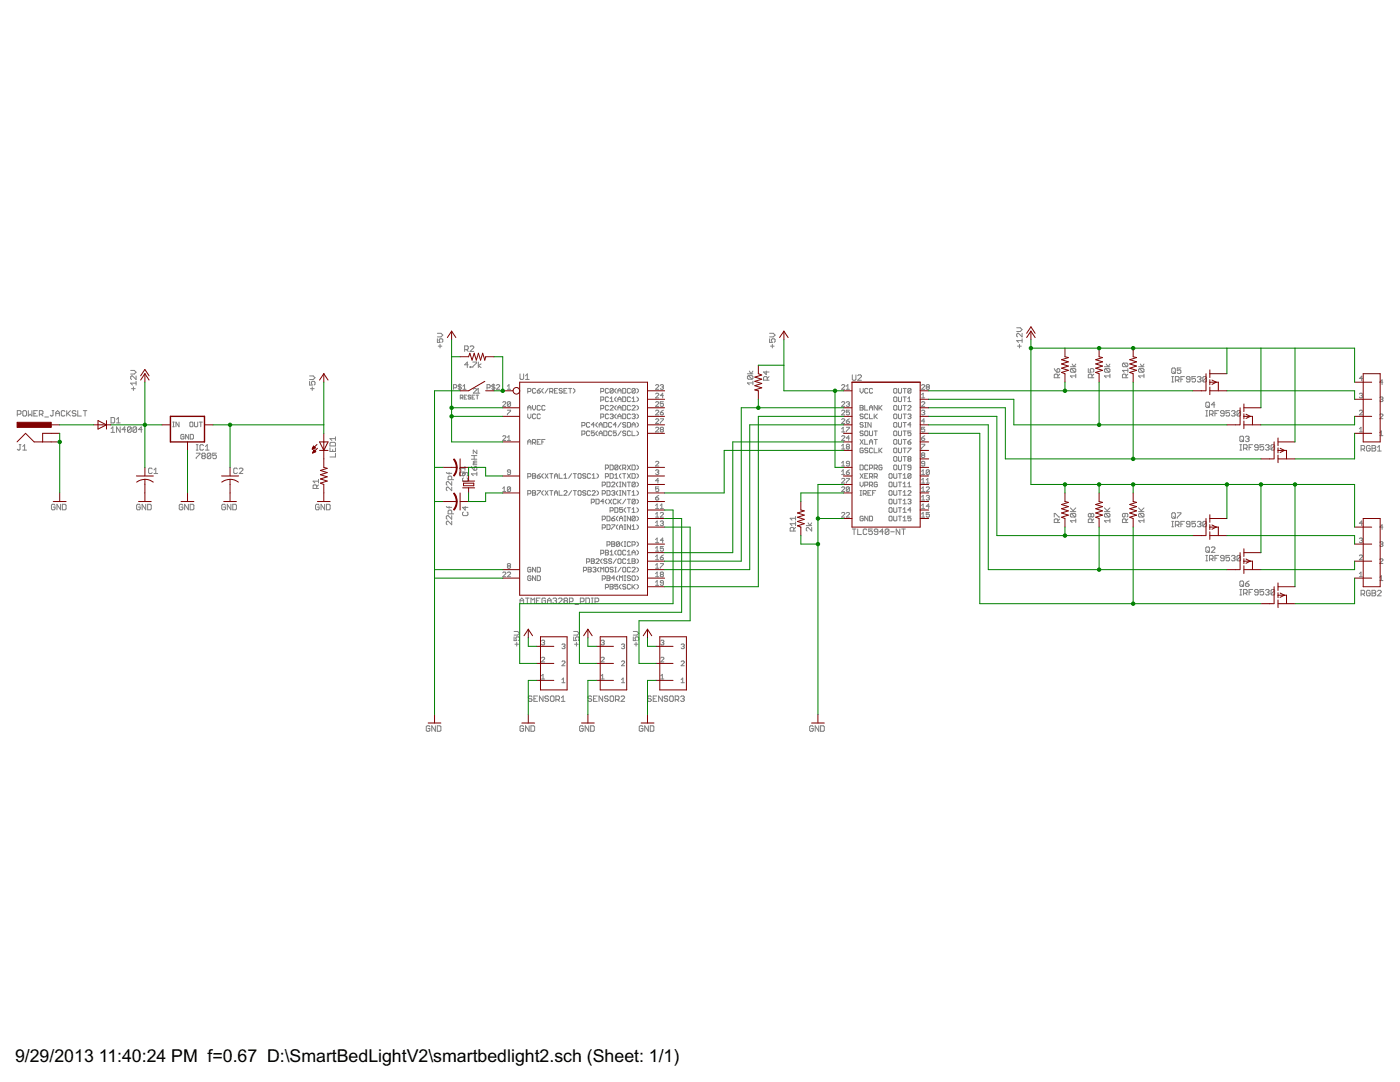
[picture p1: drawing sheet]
<svg xmlns="http://www.w3.org/2000/svg" width="279mm" height="216mm" viewBox="0 0 279 216" stroke-linecap="round" stroke-linejoin="round" font-family="sans-serif">
<defs><g id="words">
<g font-size="4">
<text x="3" y="211.9">9/29/2013</text>
<text x="19.7" y="211.9">11:40:24 PM f=0.67 D:\SmartBedLightV2\smartbedlight2.sch (Sheet: 1/1)</text>
</g>
</g></defs>
<g fill="none" stroke="#808080" stroke-width=".2">
<path d="M26.1 73.9h.7l.4 .4-.4 .3h-.7M26.2 77.6h.8M26.6 77.2v.7M27.2 76.5h-1.1l.3 .3M27.2 75v.7l-.8-.7-.3 .2v.3l.1 .2M27.2 76.1v.7M61.8 75h.7l.4 .4-.4 .3h-.7M61.8 76.1v.7h.5l-.2-.3 .2-.4h.4l.2 .2v.3l-.2 .2M62 77.6h.7M62.3 77.2v.7M87.3 67.6v.7h.5l-.1-.5 .1-.2h.4l.2 .2v.3l-.2 .2M87.3 66.5h.7l.4 .4-.4 .3h-.7"/>
<path d="M87.5 69.1h.7M87.8 68.7v.7M90.5 77.4h.5l.1-.2v-.3l-.1-.1h-.5v.9M91.8 76.6v1.3M91.9 79.4l.5-.2-.2-.4h-.3v.8M92.1 76.9l-.2-.1h-.3l-.2 .3 .5 .1 .2 .3-.2 .2-.5-.2M92.1 79.4l.3 .2M92.4 77.7h.6M92.4 77.1l.3-.3v.9M92.6 79.2h.3M92.7 69.8h.6l.2-.2v-.4l-.2-.2h-.6v1.1M93.1 69.8l.4 .3"/>
<path d="M93.2 78.8h-.6v.8h.6M93.5 72.8h-.8l.6-.6v1.1M93.8 73.2h.2v.1h-.2zM93.8 69.2l.2-.2h.4l.2 .2v.2l-.8 .7h.8M93.9 79l-.3-.2-.2 .3 .4 .1 .1 .3-.1 .1-.4-.1M94.2 79.2h.3M94.4 72.2h.7v.2l-.7 .8v.1M94.5 77.7l.1-.2 .5 .2-.6 .7h1.3M94.7 78.8h-.5v.8h.5M95 78.8h.5M95.1 77.8l.3-.3v.9M95.2 78.8v.8"/>
<path d="M95.5 72.2v1.1M96 72.6l-.5 .4 .5 .3M97.2 77.4h.5l.1-.2v-.3l-.1-.1h-.5v.9M98.4 76.6v1.3M98.8 76.9l-.2-.1h-.3l-.2 .3 .5 .1 .2 .3-.2 .2-.5-.2M99.1 76.9l.1-.1h.3l.2 .1-.6 .8h.6M101.3 77.7h.6M101.3 77.1l.3-.3v.9M103.8 74.6v.9l.1 .2h.4l.2-.2v-.9M104.9 75.7h.7M104.9 75l.3-.4v1.1M105.3 78.1h.5l.2-.1v-.3l-.2-.2h-.5v.9"/>
<path d="M106.9 77.7l-.2-.2-.4 .2v.6l.1 .1h.3l.2-.1M107.2 78h.5l.1 .3-.1 .1h-.3zM107.8 77.5l-.6 .5M108.5 77.5l-.4 .3v.3l.4 .3M109.4 77.5l-.6 .9M109.7 78.1h.5l.1-.1v-.3l-.1-.2h-.5v.9M110 78.1l.3 .3M110.7 78h.3M111.3 77.5h-.6v.9h.6M112.2 77.7l-.1-.2-.5 .2 .2 .3 .4 .1-.1 .3h-.3l-.2-.1M112.5 78h.3M113.2 77.5h-.7v.9h.7"/>
<path d="M113.5 77.5h.6M113.8 77.5v.9M114.4 77.5l.3 .3v.3l-.3 .3M119.9 78.1h.5l.1-.4-.1-.2h-.5v.9M119.9 79.8h.5l.1-.4-.1-.2h-.5v.9M121.4 77.7l-.1-.2-.5 .2v.6l.2 .1h.3l.1-.1M121.4 79.4l-.1-.2-.5 .2v.6l.2 .1 .4-.1M121.8 79.5l.3-.3v.9M122.4 77.7l-.2-.2-.4 .2v.6M122.4 77.7v.6l-.2 .1h-.3l-.1-.1M122.4 77.7l-.6 .6M123 77.5l-.3 .3v.3l.3 .3"/>
<path d="M123 79.2l-.3 .3v.3l.3 .3M123.3 79.7h.7M123.3 78.4v-.6l.3-.3 .4 .3v.6M123.3 78h.7M124.3 77.5h.4l.2 .2v.6l-.2 .1h-.4zM124.3 79.2h.4l.2 .2v.6l-.2 .1h-.4zM125.8 77.7l-.1-.2-.5 .2v.6l.1 .1h.4l.1-.1M125.8 79.4l-.1-.2-.5 .2v.6l.1 .1 .5-.1M126.1 79.5l.3-.3v.9M126.8 77.7l-.2-.2-.5 .2v.6M126.8 77.7v.6l-.2 .1h-.3l-.2-.1M126.8 77.7l-.7 .6"/>
<path d="M127.1 77.5l.3 .3v.3l-.3 .3M127.1 79.2l.3 .3v.3l-.3 .3M130.8 76.9l.2-.1h.3l.2 .1-.7 .8h.7M130.8 78.6l.2-.1 .5 .1-.7 .8h.7M131.8 76.9l.1-.1h.3l.2 .1-.2 .3M132.1 77.2h.1M132.2 77.2l.2 .2-.2 .3-.4-.2M132.4 78.9h-.6l.4-.4v.9M149.2 74.6h1.1M149.4 75h.7l.2 .1v.4l-.2 .2M149.4 75l-.2 .1v.4l.2 .2h.7M149.4 75l.7 .7"/>
<path d="M149.5 74l.4 .6 .4-.6M150.3 76.4h-1.1l.3 .4M150.3 76.1v.7M152.9 74v.8l-.5-.6h1.1M153.1 75.9v-.6l-.2-.2h-.3l-.2 .2v.6h1.1M153.5 75.1l-.4 .4M153.6 67.6v.7h.5l-.2-.3 .2-.4h.4l.2 .2v.3l-.2 .2M153.6 66.5h.7l.4 .4-.4 .3h-.7M153.8 69.1h.7M154.1 68.7v.7M168 76.9l.1-.1h.3l.2 .1-.6 .8h.6M168.9 77.7h.6"/>
<path d="M168.9 77.1l.3-.3v.9M170.1 74.8v.9l.2 .2h.3l.2-.2v-.9M171.2 75l.2-.2h.3l.2 .2v.2l-.7 .7h.7M171.6 77.5v.6l.4 .3 .3-.3v-.6M173.2 77.7l-.1-.2-.5 .2v.6l.1 .1h.4l.1-.1M174.1 77.7l-.1-.2-.5 .2v.6l.2 .1h.3l.1-.1M178.4 77.7l.1-.2 .5 .2v.6l-.2 .1h-.3l-.1-.1zM178.4 79.4l.1-.2 .5 .2v.6l-.2 .1-.4-.1zM179.3 79.2v.8l.2 .1 .4-.1v-.8M179.3 77.5v.8l.2 .1h.3l.1-.1v-.8M180.2 77.5h.7M180.2 79.2h.7"/>
<path d="M180.6 77.5v.9M180.6 79.2v.9M181.2 79.5l.3-.3v.9M181.8 77.7l-.5-.2-.1 .2v.6M181.8 77.7v.6l-.1 .1h-.4l-.1-.1M181.8 77.7l-.6 .6M183.9 79.4h.7M183.9 76.9l.2-.1h.3l.2 .1-.7 .8h.7M183.9 78.8l.3-.3v.9M185 77.2l-.2-.1 .2-.3h.3l.2 .1-.2 .3M185 77.2l-.2 .2 .2 .3 .5-.2-.2-.3M185 77.2h.3"/>
<path d="M202.9 65.4h.7l.4 .4-.4 .3h-.7M203.1 69.1h.7M203.5 68.7v.7M204 66.5v.7l-.7-.7-.4 .2v.4l.2 .1M204 68h-1.1l.4 .3M204 67.6v.7M210.4 73.6l.5 .7M210.9 73.7l.4-.1 .2 .1v.4l-.2 .2h-.4zM211.1 75.4v-.6l-.2-.1h-.3l-.2 .1v.6h1.1M211.5 74.7l-.4 .3M213.6 73.2h1.1M213.8 73.6l-.2 .1v.4l.2 .2h.7"/>
<path d="M213.8 73.6h.7l.2 .1v.4l-.2 .2M213.8 73.6l.7 .7M214 72.6l.3 .6 .4-.6M214.7 75h-1.1l.4 .4M214.7 74.7v.7M217.2 73.6v.7h.5l-.1-.4 .1-.3h.4l.2 .1v.4l-.2 .2M217.9 75.4v-.6l-.2-.1h-.3l-.2 .1v.6h1.1M218.3 74.7l-.4 .3M220.4 73.2h1.1M220.6 73.6h.7l.2 .1v.4l-.2 .2M220.6 73.6l-.2 .1v.4l.2 .2h.7M220.6 73.6l.7 .7"/>
<path d="M220.8 72.6l.3 .6 .4-.6M221.5 75h-1.1l.4 .4M221.5 74.7v.7M224.2 72.5l-.2 .1v.4l.2 .2h.7M224.2 72.5h.7l.2 .1v.4l-.2 .2M224.2 72.5l.7 .7M224.7 75.4v-.6l-.2-.1h-.3l-.2 .1v.6h1.1M225.1 73.9h-1.1l.4 .4M225.1 73.6v.7M225.1 74.7l-.4 .3M227.2 73.2h1.1M227.4 73.6l-.2 .1v.4l.2 .2h.7"/>
<path d="M227.4 73.6h.7l.2 .1v.4l-.2 .2M227.4 73.6l.7 .7M227.6 72.6l.3 .6 .4-.6M228.3 75h-1.1l.4 .4M228.3 74.7v.7M233.8 76.2h.4M233.8 75.1h.4M234 75.1v1.1M234 73.4h.4l.2 .2v.7l-.2 .2h-.4l-.2-.2v-.7zM234.2 74.2l.4 .3M234.6 75.9h.5l.2-.2v-.4l-.2-.2h-.5v1.1M234.9 75.9l.4 .3"/>
<path d="M235.7 75.7h.3M235.7 73.4h-.8v.6l.4-.2 .4 .2v.3l-.2 .2h-.4l-.2-.2M236.4 75.1h-.7v1.1M237.5 75.7h-.6l-.1-.2 .1-.4h.4l.2 .2v.7l-.2 .2h-.4l-.1-.2M238.6 75.1h-.7v.6l.5-.2 .2 .2v.3l-.2 .2h-.4l-.1-.2M239 75.3l.1-.2h.4l.2 .2-.2 .4M239.3 75.7h.2M239.5 75.7l.2 .2-.2 .3h-.4l-.1-.2M240.8 75.3v.7l-.2 .2h-.4l-.1-.2M240.8 75.3l-.2-.2h-.4l-.1 .2v.7M240.8 75.3l-.7 .7M271.3 78.6l.5-.1 .1 .1-.1 .3"/>
<path d="M271.6 78.9h.2M271.8 78.9l.1 .2-.1 .3h-.4l-.1-.2M271.9 75.5h-.6l.5-.4v.9M275.4 79.4l.4-.2 .2 .2-.2 .3M275.7 79.7h.1M275.8 79.7l.2 .1-.2 .3-.4-.1M276 76.3h-.6l.4-.5v1M3.5 82.7h.5l.2-.2v-.4l-.2-.2h-.5v1.1M3.8 88.7h.4M4 88.7v.9l-.2 .2-.3-.2M4.6 82.1l.1-.2h.4l.2 .2v.7l-.2 .2h-.4l-.1-.2zM4.6 89.8h.7"/>
<path d="M4.6 89.1l.3-.4v1.1M5.7 81.9v1.1l.3-.3 .4 .3v-1.1M6.8 82.5h.3M7.5 81.9h-.7v1.1h.7M7.9 82.7h.5l.2-.2v-.4l-.2-.2h-.5v1.1M8.2 82.7l.4 .3M8.9 83.2h.8M10.4 81.9h.4M10.6 81.9v.9l-.2 .2-.4-.2M11.1 82.5h.8M11.1 83v-.7l.4-.4 .4 .4v.7M13 82.1l-.2-.2h-.4l-.2 .2v.7l.2 .2h.4l.2-.2"/>
<path d="M13.3 81.9v1.1M13.5 82.5l.6 .5M14.1 81.9l-.8 .8M15.2 82.1l-.2-.2h-.4l-.2 .2 .2 .4h.4l.2 .2-.2 .3h-.4l-.2-.2M15.5 81.9v1.1h.7M16.6 81.9h.7M17 81.9v1.1M22.2 85.5l.3-.3v1.1M22.2 86.3h.7M22.2 83.3h.5l.2 .2v.7l-.2 .2h-.5zM23.3 84.4h.7M23.3 83.7l.3-.4v1.1"/>
<path d="M24 85.2v1.1l-.7-1.1v1.1M25.1 85.7h-.7l.5-.5v1.1M26.2 85.4v.7l-.2 .2h-.4l-.2-.2M26.2 85.4l-.2-.2h-.4l-.2 .2v.7M26.2 85.4l-.8 .7M27.3 85.4v.7l-.2 .2h-.4l-.2-.2M27.3 85.4l-.2-.2h-.4l-.2 .2v.7M27.3 85.4l-.8 .7M28.4 85.7h-.8l.6-.5v1.1M30.4 93.6l-.2-.2h-.4l-.1 .2v.7l.1 .2h.4l.2-.2M30.7 94.5h.8M30.7 93.8l.4-.4v1.1"/>
<path d="M34.5 85.2h.3M34.5 84.2h.3M34.6 84.2v1M35.7 84.2v1l-.6-1v1M36.7 86.8l-.1-.1h-.3l-.2 .1v.7l.2 .1 .4-.1v-.4h-.3M37.7 86.7v.9l-.7-.9v.9M37.9 84.4l.1-.2 .5 .2v.6l-.1 .2-.5-.2zM38 86.7h.4l.2 .1v.7l-.2 .1h-.4zM38.8 84.2v.8l.2 .2 .5-.2v-.8M39.2 89.8h.3M39.2 88.7h.3M39.2 90.4h.7v.2l-.7 .7v.2"/>
<path d="M39.3 88.7v1.1M39.8 84.2h.6M40.1 84.2v1M40.4 91l-.1-.2 .1-.4h.4l.2 .2-.2 .4M40.4 91l-.1 .2 .1 .3h.4l.2-.2-.2-.3M40.4 91h.4M40.6 88.9l-.2-.2h-.3l-.2 .2v.7l.2 .2h.3l.2-.2M41 89.8h.7M41 89.1l.4-.4v1.1M42.1 90.6l-.2-.2h-.4l-.1 .2v.7M42.1 90.6v.7l-.2 .2h-.4l-.1-.2M42.1 90.6l-.7 .7"/>
<path d="M43.2 90.4h-.7v.6l.5-.2 .2 .2v.3l-.2 .2h-.4l-.1-.2M47.4 93.6l-.2-.2h-.4l-.1 .2v.7l.1 .2h.4l.2-.2M47.8 93.6l.1-.2h.4l.2 .2v.2l-.7 .7h.7M63.2 97.5v-.6l-.2-.1h-.3l-.2 .1v.6h1.1M63.6 96.8l-.4 .3M63.6 96h-1.1l.3 .4M63.6 95.7v.7M65.8 88.4l.2-.1h.8l.2 .1v.6h-1.2zM65.8 89.4v.7h1.2v-.7M66.4 89.7v.4M67 90.4v.8h-1.2M67 87.2v.7"/>
<path d="M67 87.5h-1.2l.4 .4M89.1 94.3l.1 .1h.9M89.6 94.3v.3M90.1 95.7v-.5l-.1-.2h-.4l-.2 .2v.5h1.1M90.1 96.1v.7l-.7-.7h-.2l-.1 .2v.3l.1 .2M90.1 97.2v.7l-.7-.7h-.2l-.1 .2v.3l.1 .2M91.7 94.4l.2-.2h.7l.2 .2v.3l-.2 .2h-.7l-.2-.2zM92.5 95.4l-.2 .1v.4l.2 .2h.7l.2-.2v-.4l-.2-.1M92.8 93.1v.7M92.8 94.2l-.4 .4M92.8 93.5h-1.1l.4 .3M92.8 94.4l-.1-.1-.4 .1v.4l.2 .2"/>
<path d="M92.8 94.4l.2-.1 .4 .1v.4l-.2 .2M92.8 94.4v.2M94.1 93.1l.5 .7M94.1 91.6h1.1M94.1 90.9h1.1M94.6 90.9v.7M94.6 92.4l-.2 .3h.8M94.6 92.4h.6M94.8 93.1l.4 .2v.3l-.2 .2h-.4v-.5zM95.2 94.6h-1.1l.3 .3M95.2 89.8v.7l-.8-.7v.7M95.2 94.2v.7"/>
<path d="M95.2 92h-.6l-.2 .2 .2 .2M100.3 87.1l.2-.1 .4 .1v.2l-.6 .6h.6M100.3 80.3l.2-.1 .4 .1v.2l-.6 .6h.6M100.3 97.5l.3-.3v.9M100.3 98.1h.6M101.3 81.9h.6l-.6 .9M101.3 87.9h.6M101.3 87.3l.3-.3v.9M101.9 94.2h-.5l-.1-.1 .1-.4h.3l.2 .2v.6l-.2 .2h-.3l-.1-.2M101.9 97.3v.6l-.2 .2-.4-.2M101.9 80.3l-.2-.1-.4 .1v.6M101.9 97.3l-.5-.1-.1 .1v.6"/>
<path d="M101.9 80.3v.6l-.2 .2-.4-.2M101.9 97.3l-.6 .6M101.9 80.3l-.6 .6M105.3 81.8v-.6l.3-.3 .4 .3v.6M105.3 82.6v.6l.3 .3 .4-.3v-.6M105.3 88.6v-.6l.3-.3 .4 .3v.6M105.3 95.1h.5l.2-.1v-.3l-.2-.2h-.5v.9M105.3 98.5h.5l.2-.1v-.3l-.2-.2h-.5v.9M105.3 88.2h.7M105.3 81.4h.7M106.3 95h.4M106.3 94.5h.4l.2 .2-.2 .3 .2 .3-.2 .1h-.4z"/>
<path d="M106.3 97.9h.4l.2 .2-.2 .3 .2 .3-.2 .1h-.4zM106.3 80.9v.6l.3 .3 .3-.3v-.6M106.3 88.3h.4l.2-.1-.2-.5h-.4v.9M106.3 98.4h.4M106.6 88.3l.3 .3M106.9 82.8l-.2-.2-.4 .2v.6l.1 .1h.3l.2-.1M107.2 95h.5l.1 .3-.4 .1zM107.2 97.9h.6l-.6 .9M107.2 88.2h.3M107.8 82.8l-.1-.2-.5 .2v.6l.2 .1h.3l.1-.1M107.8 81.1l-.1-.2h-.3l-.2 .2v.6l.2 .1 .4-.1M107.8 87.7h-.6v.9h.6"/>
<path d="M107.8 94.5l-.6 .5M108.1 88.2h.4M108.5 97.9l-.4 .3v.3l.4 .3M108.5 94.5l-.4 .3v.3l.4 .3M108.8 81.1l-.2-.2h-.3l-.2 .2v.6l.2 .1 .5-.1M108.8 87.7h-.7v.9M108.8 97.9l.6 .9M108.8 94.5l.6 .9M109.4 97.9l-.6 .9M109.4 94.5l-.6 .9M109.7 94.5h.6M109.7 97.9h.6"/>
<path d="M110 94.5v.9M110 97.9v.9M110.7 95h.6M110.7 98.4h.6M110.7 95.4v-.6l.3-.3 .3 .3v.6M110.7 98.8v-.6l.3-.3 .3 .3v.6M111.6 97.9v.9h.6M111.6 94.5v.9h.6M112.5 98.1l.2-.2h.3l.2 .2-.7 .7h.7M112.5 95.4h.7M112.5 94.8l.3-.3v.9M114.1 97.9l-.6 .9"/>
<path d="M114.1 94.5l-.6 .9M114.4 94.5h.6M114.4 97.9h.6M114.7 94.5v.9M114.7 97.9v.9M115.5 94.5l.5 .2v.6l-.2 .1-.4-.1v-.6zM115.5 97.9h.3l.2 .2v.6l-.2 .1-.4-.1v-.6zM116.1 84.9h.5l.2-.1v-.3l-.2-.2h-.5v.9M116.1 86.6h.5l.2-.1v-.3l-.2-.2h-.5v.9M116.9 94.7l-.5-.2-.1 .3 .1 .2h.4l.1 .3-.1 .1-.5-.1M116.9 98.1l-.1-.2h-.4l-.1 .3 .5 .2 .1 .3-.1 .1-.5-.1M117.7 86.2l-.2-.2h-.3l-.1 .2v.6l.1 .1 .5-.1"/>
<path d="M117.7 84.5l-.2-.2-.4 .2v.6l.1 .1 .5-.1M117.9 94.7l-.2-.2-.5 .2v.6l.2 .1 .5-.1M117.9 98.1l-.2-.2h-.3l-.2 .2v.6l.2 .1 .5-.1M118.2 98.1l.1-.2h.3l.2 .2-.6 .7h.6M118.2 95.4h.6M118.2 94.8l.3-.3v.9M118.6 86h-.6v.5l.5-.2 .1 .5-.1 .1-.5-.1M118.6 84.8h-.6l.5-.5v.9M118.9 99.6h.5l.2 .2v.6l-.2 .1h-.5zM119.1 97.9l.3 .3v.3l-.3 .3M119.1 94.5l.3 .3v.3l-.3 .3M119.3 84.3l-.4 .3v.3l.4 .3"/>
<path d="M119.3 86l-.4 .3v.3l.4 .3M119.6 85.2v-.6l.3-.3 .3 .3v.6M119.6 86.9v-.6l.3-.3 .3 .3v.6M119.6 86.5h.6M119.6 84.8h.6M119.9 83.2h.5l.1-.4-.1-.2h-.5v.9M119.9 81.5h.5l.1-.1-.1-.5h-.5v.9M120.2 96.8h.4l.2-.1v-.3l-.2-.2h-.4v.9M120.2 98.5h.4l.2-.1v-.3l-.2-.2h-.4v.9M120.5 86h.5l.1 .2v.6l-.1 .1h-.5zM120.5 84.3h.5l.1 .2v.6l-.1 .1h-.5zM120.8 95.1h.5l.1-.1-.1-.5h-.5v.9"/>
<path d="M120.8 93.4h.5l.1-.1-.1-.5h-.5v.9M121.1 96.2h.5l.2 .2v.6l-.2 .1h-.5zM121.1 97.9h.5l.2 .2v.6l-.2 .1h-.5zM121.1 99.6l-.3 .3v.3l.3 .3M121.4 82.8l-.1-.2-.5 .2v.6l.2 .1h.3l.1-.1M121.4 81.1l-.1-.2h-.3l-.2 .2v.6l.2 .1 .4-.1M121.5 99.6l.6 .9M121.8 94.5h.4l.2 .2v.6l-.2 .1h-.4zM121.8 92.8h.4l.2 .2v.6l-.2 .1h-.4zM121.8 82.8l.4-.2 .2 .2-.2 .3M121.8 80.1h.6M121.8 81.1l.1-.2h.3l.2 .2-.6 .7h.6"/>
<path d="M122.1 86.2l-.2-.2h-.3l-.1 .2v.6l.1 .1 .5-.1M122.1 84.5l-.2-.2-.4 .2v.6l.1 .1 .5-.1M122.1 96.4l.1-.2 .5 .2v.1l-.6 .6h.6M122.1 98.1l.1-.2h.3l.2 .2-.2 .3M122.1 99.6l-.6 .9M122.1 83.1h.1M122.2 83.1l.2 .1-.2 .3h-.3l-.1-.1M122.4 98.4h.1M122.5 98.4l.2 .1-.2 .3-.4-.1M122.7 95.4h.6M122.7 94.8l.3-.3v.9M123 84.8h-.6l.5-.5v.9"/>
<path d="M123 86h-.6v.5l.5-.2 .1 .5-.1 .1-.5-.1M123 99.8l-.1-.2-.5 .2v.6l.1 .1h.4l.1-.1M123 80.9l-.3 .3v.3l.3 .3M123 82.6l-.3 .3v.3l.3 .3M123.3 93l-.1-.2h-.3l-.2 .2v.6M123.3 80.1v-.6l.3-.3 .4 .3v.6M123.3 81.8v-.6l.3-.3 .4 .3v.6M123.3 83.5v-.6l.3-.3 .4 .3v.6M123.3 93v.6l-.1 .1h-.3l-.2-.1M123.3 99.6v.9M123.3 81.4h.7M123.3 96.2l-.3 .3v.3l.3 .3"/>
<path d="M123.3 97.9l-.3 .3v.3l.3 .3M123.3 93l-.6 .6M123.3 83.1h.7M123.6 97.9h.4M123.6 98.8h.4M123.6 97.1h.4M123.6 96.2h.4M123.8 96.2v.9M123.8 97.9v.9M124 92.8l-.4 .3v.3l.4 .3M124 94.5l-.4 .3v.3l.4 .3M124 99.6l-.7 .6"/>
<path d="M124 86l-.7 .9M124 84.3l-.7 .9M124.3 94.5h.6M124.3 93.4h.4l.2-.1-.2-.5h-.4v.9M124.3 82.6h.4l.2 .2v.6l-.2 .1h-.4zM124.3 80.9h.4l.2 .2v.6l-.2 .1h-.4zM124.6 94.5v.9M124.6 93.4l.3 .3M124.9 86.2l-.2-.2h-.3l-.1 .3 .4 .2 .2 .3-.2 .1-.4-.1M124.9 84.5l-.2-.2-.4 .2 .1 .3 .5 .1-.2 .3-.4-.1M124.9 96.2v.9l-.6-.9v.9M124.9 97.9v.9l-.6-.9v.9"/>
<path d="M124.9 99.6l-.6 .9M125.2 84.3h.5l.1 .2v.6l-.1 .1h-.5zM125.2 97.9h.6M125.2 99.6h.6M125.2 96.2h.6M125.2 94.5l.6 .9M125.2 92.8l.6 .9M125.5 96.2v.9M125.5 97.9v.9M125.5 99.6v.9M125.8 86.2l-.1-.2h-.4l-.1 .2v.6l.1 .1 .5-.1M125.8 82.8l-.1-.2-.5 .2v.6l.1 .1h.4l.1-.1"/>
<path d="M125.8 81.1l-.1-.2h-.4l-.1 .2v.6l.1 .1 .5-.1M125.8 94.5l-.6 .9M125.8 92.8l-.6 .9M126.1 94.5h.5l.2 .2v.6l-.2 .1h-.5zM126.1 86v.9h.7M126.1 82.8l.5-.2 .2 .2-.2 .3M126.1 80.1h.7M126.1 85.2v-.6l.3-.3 .4 .3v.6M126.1 92.8h.5l.2 .2v.6l-.2 .1h-.5zM126.1 98.8h.7M126.1 81.1l.2-.2h.3l.2 .2-.7 .7h.7M126.1 98.2l.3-.3v.9"/>
<path d="M126.1 84.8h.7M126.4 83.1h.2M126.6 83.1l.2 .1-.2 .3h-.3l-.2-.1M126.8 96.4l-.2-.2-.5 .2v.6M126.8 99.8l-.2-.2-.5 .2v.6M126.8 96.4v.6l-.2 .1-.5-.1M126.8 99.8v.6l-.2 .1h-.3l-.2-.1M126.8 99.8l-.7 .6M126.8 96.4l-.7 .6M127.1 80.9l.3 .3v.3l-.3 .3M127.1 82.6l.3 .3v.3l-.3 .3M127.1 84.3l.3 .3v.3l-.3 .3"/>
<path d="M127.1 86l.3 .3v.3l-.3 .3M127.1 92.8l.3 .3v.3l-.3 .3M127.1 94.5l.3 .3v.3l-.3 .3M127.1 96.2l.3 .3v.3l-.3 .3M127.1 97.9l.3 .3v.3l-.3 .3M127.1 99.6l.3 .3v.3l-.3 .3M130.8 80.3l.2-.1 .5 .1v.2l-.7 .6h.7M130.8 82l.2-.1h.3l.2 .1-.7 .8h.7M130.8 83.7l.2-.1 .5 .1-.7 .8h.7M130.8 85.4l.2-.1 .5 .1v.2l-.7 .6h.7M130.8 92.2l.2-.1 .5 .1v.2l-.7 .6h.7M130.8 93.9l.2-.2h.3l.2 .2-.2 .3"/>
<path d="M130.8 99.3h.5l.2 .3-.5 .2-.2-.2zM131.1 94.2h.2M131.3 94.2l.2 .2-.2 .3h-.3l-.2-.2M131.5 97.2h-.7v.4l.3-.1 .4 .1v.3l-.2 .2-.5-.2M131.5 98.8l-.7 .5M131.5 95.9h-.7l.5-.4v.9M131.8 82.3h.4l.2 .3-.5 .2zM131.8 83.6h.6l-.6 .9M131.9 85.7h.3M131.9 85.7l-.1 .2 .1 .3 .5-.2-.2-.3M131.9 85.7l-.1-.1 .1-.3 .5 .1-.2 .3M132.4 80.2h-.6v.4l.3-.1 .3 .1-.2 .5-.4-.2"/>
<path d="M132.4 81.9l-.6 .4M168 83.7l.1-.1 .5 .1-.6 .8h.6M168 86.2h.6M168 82l.1-.1h.3l.2 .1-.6 .8h.6M168 89.6h.6M168 97.3l.1-.1 .5 .1v.2l-.6 .6h.6M168 95.6l.1-.1 .5 .1-.6 .8h.6M168 94.7h.6M168 87.1l.1-.1 .5 .1v.2l-.6 .6h.6M168 80.3l.1-.1 .5 .1v.2l-.6 .6h.6M168 93h.6M168 94.1l.3-.4v1"/>
<path d="M168 85.6l.3-.3v.9M168 89l.3-.4v1M168 92.4l.3-.3v.9M168.9 94.2h.5l.1 .3-.1 .2h-.3zM168.9 95.5h.6l-.6 .9M168.9 80.3l.5-.1 .1 .1-.1 .3M168.9 85.3h.6l-.6 .9M168.9 84h.5l.1 .3-.1 .2h-.3zM169.1 89.1h.3M169.1 89.1l-.2 .2 .2 .3h.3l.1-.2-.1-.3M169.1 89.1l-.2-.1 .2-.4h.3l.1 .2-.1 .3M169.2 80.6h.2"/>
<path d="M169.4 80.6l.1 .2-.1 .3-.5-.2M169.5 92.5h-.4l-.2-.1 .2-.3 .4 .1v.6l-.1 .2-.5-.2M169.5 81.9h-.6v.4l.5-.1 .1 .4-.1 .2-.5-.2M169.5 97.3v.6l-.1 .2-.5-.2M169.5 97.3l-.1-.1-.5 .1v.6M169.5 83.6l-.6 .4M169.5 87.4h-.6l.5-.4v.9M169.5 93.7l-.6 .5M169.5 97.3l-.6 .6M171.6 80.9h.5l.2 .2-.2 .3 .2 .3-.2 .1h-.5zM171.6 92.8h.5l.2 .2v.6l-.2 .1h-.5zM171.6 96.2v.6l.4 .3 .3-.3v-.6"/>
<path d="M171.6 97.9h.4M171.6 98.8h.4M171.6 81.4h.5M171.6 87.7l.7 .9M171.6 94.5l.7 .9M171.8 97.9v.9M172.3 82.8l-.2-.2-.5 .2 .2 .3 .5 .1-.2 .3h-.3l-.2-.1M172.3 84.5l-.5-.2-.2 .3 .5 .2 .2 .3-.2 .1-.5-.1M172.3 86.2l-.2-.2h-.3l-.2 .3 .5 .2 .2 .3-.2 .1-.5-.1M172.3 89.6l-.2-.2-.5 .2v.6l.2 .1 .5-.1v-.3h-.3M172.3 98.5h.4l.2-.1-.2-.5h-.4v.9M172.3 87.7l-.7 .9"/>
<path d="M172.3 94.5l-.7 .9M172.6 95h.3M172.6 86.2l.1-.2h.4l.1 .2v.6l-.1 .1-.5-.1zM172.6 87.7v.9h.6M172.6 80.9v.9h.6M172.6 96.8h.5l.1-.4-.1-.2h-.5v.9M172.6 84.3h.3M172.6 85.2h.3M172.6 98.5l.3 .3M172.7 84.3v.9M173.2 94.5h-.6v.9h.6M173.2 82.8l-.1-.2-.5 .2v.6l.1 .1h.4l.1-.1"/>
<path d="M173.2 98.4h.3M173.2 93l-.1-.2h-.4l-.1 .2v.6l.1 .1h.4l.1-.1M173.2 89.6l-.1-.2-.5 .2 .1 .3 .5 .1-.1 .3-.5-.1M173.5 95.1h.5l.1-.4-.1-.2h-.5v.9M173.5 93.4h.5l.1-.1-.1-.5h-.5v.9M173.5 81.8v-.6l.3-.3 .3 .3v.6M173.5 86v.8l.2 .1 .4-.1v-.8M173.5 82.6v.9h.6M173.5 88.2h.6M173.5 81.4h.6M173.5 96.8h.5l.1-.4-.1-.2h-.5v.9M173.5 88.6v-.6l.3-.3 .3 .3v.6"/>
<path d="M173.8 97.9h-.6v.9h.6M173.8 84.3v.9l-.6-.9v.9M173.8 96.8l.3 .3M173.8 95.1l.3 .3M174.1 89.6l-.1-.2-.5 .2v.6l.2 .1 .4-.1M174.1 98.4h.4M174.5 82.6v.9M174.5 89.4v.9h.6M174.5 93.4h.4l.2-.1v-.3l-.2-.2h-.4v.9M174.5 95.1h.4l.2-.1v-.3l-.2-.2h-.4v.9M174.5 87.7h.6M174.5 86h.6"/>
<path d="M174.6 83.1l.5 .4M174.8 97.9h-.7v.9M174.8 86v.9M174.8 87.7v.9M174.8 95.1l.3 .3M174.8 93.4l.3 .3M175.1 80.9v.9l-.6-.9v.9M175.1 96.4l-.2-.2-.4 .2v.6l.1 .1 .5-.1v-.3h-.3M175.1 82.6l-.6 .6M175.4 80.9v.9M175.4 89.4v.9M175.6 81.4l.4 .4"/>
<path d="M175.6 89.9l.4 .4M176 93l-.1-.2h-.3l-.2 .2v.6l.2 .1h.3l.1-.4h-.3M176 80.9l-.6 .6M176 89.4l-.6 .6M177.6 94.5l.4 .2v.6l-.1 .1-.5-.1v-.6zM177.6 96.2l.4 .2v.6l-.1 .1-.5-.1v-.6zM177.6 97.9h.3l.1 .2v.6l-.1 .1-.5-.1v-.6zM177.6 99.6l.4 .2v.6l-.1 .1h-.3l-.2-.1v-.6zM178.4 93l.1-.2h.3l.2 .2v.6l-.2 .1h-.3l-.1-.1zM178.4 86.2l.1-.2h.3l.2 .2v.6l-.2 .1-.4-.1zM178.4 82.8l.1-.2 .5 .2v.6l-.2 .1h-.3l-.1-.1zM178.4 97.9v.8l.1 .1 .5-.1v-.8"/>
<path d="M178.4 96.2v.8l.1 .1 .5-.1v-.8M178.4 94.5v.8l.1 .1 .5-.1v-.8M178.4 99.6v.8l.1 .1h.3l.2-.1v-.8M178.4 91.2l.1-.1 .5 .1v.7l-.2 .1-.4-.1zM178.4 84.5l.1-.2 .5 .2v.6l-.2 .1-.4-.1zM178.4 89.6l.1-.2 .5 .2v.6l-.2 .1-.4-.1zM178.5 87.7h.3l.2 .2v.6l-.2 .1h-.3l-.1-.1v-.6zM178.5 80.9h.3l.2 .2v.6l-.2 .1-.4-.1v-.6zM179.3 94.5h.6M179.3 86v.8l.2 .1 .4-.1v-.8M179.3 82.6v.8l.2 .1h.3l.1-.1v-.8M179.3 97.9h.6"/>
<path d="M179.3 92.8v.8l.2 .1h.3l.1-.1v-.8M179.3 87.7v.8l.2 .1h.3l.1-.1v-.8M179.3 80.9v.8l.2 .1 .4-.1v-.8M179.3 99.6h.6M179.3 96.2h.6M179.3 91.1v.8l.2 .1 .4-.1v-.8M179.3 84.3v.8l.2 .1 .4-.1v-.8M179.3 89.4v.8l.2 .1 .4-.1v-.8M179.6 94.5v.9M179.6 96.2v.9M179.6 97.9v.9M179.6 99.6v.9"/>
<path d="M180.2 82.6h.7M180.2 98.8h.7M180.2 97.1h.7M180.2 95.4h.7M180.2 87.7h.7M180.2 80.9h.7M180.2 92.8h.7M180.2 86h.7M180.2 84.3h.7M180.2 94.8l.4-.3v.9M180.2 96.5l.4-.3v.9M180.2 98.2l.4-.3v.9"/>
<path d="M180.2 99.9l.4-.3v.9M180.2 89.4h.7M180.2 91.1h.7M180.6 80.9v.9M180.6 82.6v.9M180.6 84.3v.9M180.6 86v.9M180.6 87.7v.9M180.6 89.4v.9M180.6 91.1v.9M180.6 92.8v.9M181.2 82.8l.5-.2 .1 .2-.1 .3"/>
<path d="M181.2 80.1h.6M181.2 98.1l.1-.2h.4l.1 .2-.6 .7h.6M181.2 97.1h.6M181.2 88.2h.5l.1 .3-.1 .1h-.4zM181.2 81.1l.1-.2h.4l.1 .2-.6 .7h.6M181.2 99.8l.5-.2 .1 .2-.1 .3M181.2 89.4h.6l-.6 .9M181.2 96.5l.3-.3v.9M181.3 91.6l-.1 .1 .1 .3 .5-.1-.1-.3M181.3 91.6l-.1-.2 .1-.3 .5 .1-.1 .4M181.3 91.6h.4M181.5 83.1h.2"/>
<path d="M181.7 83.1l.1 .1-.1 .3h-.4l-.1-.1M181.8 94.7l-.1-.2-.5 .2v.6M181.8 86h-.6v.5l.5-.2 .1 .5-.1 .1-.5-.1M181.8 94.7v.6l-.1 .1-.5-.1M181.8 93.3h-.5l-.1-.2 .1-.3h.4l.1 .2v.6l-.1 .1h-.4l-.1-.1M181.8 84.8h-.6l.5-.5v.9M181.8 87.7l-.6 .5M181.8 94.7l-.6 .6M183.9 94.1l.3-.4v1M183.9 82l.2-.1h.3l.2 .1-.2 .3M183.9 98.1h.7M183.9 94.7h.7"/>
<path d="M183.9 88.6h.7l-.7 1M183.9 87.4h.5l.2 .3-.5 .2zM183.9 80.3l.2-.1 .5 .1v.2l-.7 .6h.7M183.9 99.8h.7M183.9 96.4h.7M183.9 95.8l.3-.3v.9M183.9 97.5l.3-.3v.9M183.9 99.2l.3-.4v1M184.1 90.8h.3M184.1 90.8l-.2 .2 .2 .3 .5-.2-.2-.3M184.1 90.8l-.2-.1 .2-.3 .5 .1-.2 .3M184.2 82.3h.2"/>
<path d="M184.4 82.3l.2 .2-.2 .3-.5-.2M184.6 84h-.7l.5-.4v.9M184.6 85.3h-.7v.4l.3-.1 .4 .1v.3l-.2 .2-.5-.2M184.6 92.5h-.5l-.2-.1 .2-.3 .5 .1v.6l-.2 .2-.5-.2M184.6 87l-.7 .4M184.8 99l.2-.2h.3l.2 .2-.2 .3M184.8 97.3l.2-.1 .5 .1v.2l-.7 .6h.7M184.8 96.4h.7M184.8 95.8l.4-.3v.9M185.2 99.3h.1M185.3 99.3l.2 .2-.2 .3-.5-.2M185.5 93.9v.6l-.2 .2h-.3l-.2-.2"/>
<path d="M185.5 93.9l-.2-.2h-.3l-.2 .2v.6M185.5 93.9l-.7 .6M240.6 81.9h.4M240.6 83h.4M240.6 80.4l.2-.2h.4l.2 .2v.7l-.2 .2h-.4l-.2-.2zM240.8 81.9v1.1M241 81l.4 .3M241.4 82.7h.5l.2-.2v-.4l-.2-.2h-.5v1.1M241.7 82.7l.4 .3M242.5 82.5h.3M242.5 80.8h-.8l.6-.6v1.1M243.2 81.9h-.7v1.1"/>
<path d="M244.3 82.5h-.5l-.2-.2 .2-.4h.3l.2 .2v.7l-.2 .2h-.3l-.2-.2M245.4 81.9h-.7v.6l.3-.2 .4 .2v.3l-.2 .2h-.3l-.2-.2M245.8 82.1l.1-.2h.4l.2 .2-.2 .4M246.1 82.5h.2M246.3 82.5l.2 .2-.2 .3h-.4l-.1-.2M247.4 89.8h.4M247.4 88.7h.4M247.4 87.2l.2-.2h.4l.2 .2v.7l-.2 .2h-.4l-.2-.2zM247.6 82.1l-.2-.2h-.4l-.1 .2v.7M247.6 82.1v.7l-.2 .2h-.4l-.1-.2M247.6 82.1l-.7 .7M247.6 88.7v1.1"/>
<path d="M247.8 87.8l.4 .3M248.2 89.5h.5l.2-.2v-.4l-.2-.2h-.5v1.1M248.5 89.5l.4 .3M248.5 87.2l.2-.2h.4l.2 .2-.2 .4M248.9 87.6h.2M249.1 87.6l.2 .2-.2 .3h-.4l-.2-.2M249.3 89.3h.3M250 88.7h-.7v1.1M251.1 89.3h-.6l-.1-.2 .1-.4h.4l.2 .2v.7l-.2 .2h-.4l-.1-.2M252.2 88.7h-.7v.6l.3-.2 .4 .2v.3l-.2 .2h-.3l-.2-.2M252.6 88.9l.2-.2h.3l.2 .2-.2 .4M252.9 89.3h.2"/>
<path d="M253.1 89.3l.2 .2-.2 .3h-.3l-.2-.2M254.4 88.9v.7l-.2 .2h-.4l-.1-.2M254.4 88.9l-.2-.2h-.4l-.1 .2v.7M254.4 88.9l-.7 .7M271.3 85.6l.3-.3v.9M271.3 86.2h.6M271.3 82l.1-.1h.4l.1 .1-.6 .8h.6M271.6 89.6h.6l.2-.1v-.4l-.2-.2h-.6v1.1M272 89.6l.4 .4M273.5 89.1l-.2-.2h-.4l-.2 .2v.7l.2 .2h.4l.2-.2v-.3h-.4M273.8 89.5h.6M273.8 88.9h.6l.2 .2-.2 .4 .2 .3-.2 .2h-.6z"/>
<path d="M274.9 90h.8M274.9 89.3l.4-.4v1.1M275.4 86.3l.3-.3v.9M275.4 86.9h.6M275.4 82.8l.1-.2 .5 .2-.6 .7h.6M11 100.8l-.2-.2h-.4l-.1 .2v.7l.1 .2h.4l.2-.2v-.3h-.4M12.1 100.6v1.1l-.7-1.1v1.1M12.4 100.6h.6l.2 .2v.7l-.2 .2h-.6zM28 100.8l-.2-.2h-.3l-.2 .2v.7l.2 .2h.3l.2-.2v-.3h-.4M29.1 100.6v1.1l-.7-1.1v1.1M29.5 100.6h.5l.2 .2v.7l-.2 .2h-.5zM36.5 100.8l-.2-.2h-.4l-.1 .2v.7l.1 .2h.4l.2-.2v-.3h-.4"/>
<path d="M37.6 100.6v1.1l-.7-1.1v1.1M38 100.6h.5l.2 .2v.7l-.2 .2h-.5zM45 100.8l-.2-.2h-.4l-.1 .2v.7l.1 .2h.4l.2-.2v-.3h-.4M46.1 100.6v1.1l-.7-1.1v1.1M46.5 100.6h.5l.2 .2v.7l-.2 .2h-.5zM63.7 100.8l-.2-.2h-.3l-.2 .2v.7l.2 .2h.3l.2-.2v-.3h-.4M64.8 100.6v1.1l-.7-1.1v1.1M65.2 100.6h.5l.2 .2v.7l-.2 .2h-.5zM89.1 101.1l.1 .1h.9M89.6 101.1v.3M90.1 102.5v-.5l-.1-.2h-.4l-.2 .2v.5h1.1M90.1 102.9v.7l-.7-.7h-.2l-.1 .2v.3l.1 .2"/>
<path d="M90.1 104v.7l-.7-.7h-.2l-.1 .2v.3l.1 .2M92.5 102.2l-.2 .1v.4l.2 .2h.7l.2-.2v-.4l-.2-.1M92.8 101.1v.7l-.5-.6h1.1M100.3 114.3l.2-.1 .4 .1v.2l-.6 .6h.6M101.3 114.3l.1-.1 .5 .1v.2l-.6 .6h.6M101.4 112.9l-.1 .2 .1 .3 .5-.2-.2-.3M101.4 112.9l-.1-.1 .1-.3 .5 .1-.2 .3M101.4 112.9h.3M103.8 119.9h.7M104.9 119.3h.7M105.2 119.3v1.1M106 113.3l-.2-.1-.5 .1v.7l.2 .1 .5-.1v-.3h-.4"/>
<path d="M106 115.1l-.2-.2h-.3l-.2 .2v.6l.2 .1h.3l.2-.1v-.3h-.4M106.9 113.2v.9l-.6-.9v.9M106.9 114.9v.9l-.6-.9v.9M107.1 119.9h.3M107.2 114.9h.5l.1 .2v.6l-.1 .1h-.5zM107.2 113.2h.5l.1 .1v.7l-.1 .1h-.5zM107.8 119.3h-.7v1.1h.7M108.9 119.5l-.2-.2h-.4l-.1 .2v.7l.1 .2h.4l.2-.2v-.3h-.4M109.3 119.9h.7M110.3 119.5l.2-.2h.4l.2 .2-.2 .4M110.7 119.9h.2M110.9 119.9l.2 .2-.2 .3h-.4l-.2-.2"/>
<path d="M111.4 119.5l.2-.2h.4l.2 .2v.2l-.8 .7h.8M112.7 119.9l-.2 .2 .2 .3h.4l.2-.2-.2-.3M112.7 119.9h.4M112.7 119.9l-.2-.2 .2-.4h.4l.2 .2-.2 .4M116.4 113.8h.5l.2-.1-.2-.5h-.5v.9M116.9 119.3h.6l.1 .2v.7l-.1 .2h-.6zM117.1 112.1h.4l.2-.4-.2-.2h-.4v.9M117.4 113.2h.4l.2 .1-.2 .4 .2 .3-.2 .1h-.4zM117.4 113.7h.4M118 100.2h.5l.1-.4-.1-.2h-.5v.9M118 111.5h.5l.1 .2-.1 .3 .1 .3-.1 .1h-.5zM118 112h.5"/>
<path d="M118 119.3h.4M118.2 119.3v1.1M118.3 113.3l.5-.1 .1 .1-.1 .4M118.6 113.7h.2M118.8 113.7l.1 .1-.1 .3-.5-.1M118.9 111.7l.2-.2 .5 .2-.7 .7h.7M119.6 113.2l-.3 .3v.3l.3 .3M119.9 114.1v-.9l.3 .3 .3-.3v.9M119.9 110.4h.5l.1-.1-.1-.5h-.5v.9M120.2 103.6h.4l.2-.1v-.3l-.2-.2h-.4v.9M120.2 105.3h.4l.2-.1v-.3l-.2-.2h-.4v.9M120.2 115.5h.4l.2-.1v-.3l-.2-.2h-.4v.9"/>
<path d="M120.2 111.5l-.3 .3v.3l.3 .3M120.5 100.1h-.6l.5-.5v.9M120.8 117.2h.5l.1-.1-.1-.5h-.5v.9M120.8 109.8h.5l.1 .2-.1 .3 .1 .3-.1 .1h-.5zM120.8 110.3h.5M121 113.2l.4 .1v.7l-.1 .1-.5-.1v-.7zM121.1 103h.5l.2 .2v.6l-.2 .1h-.5zM121.1 104.7h.5l.2 .2v.6l-.2 .1h-.5zM121.1 108.7h.5l.2-.1-.2-.5h-.5v.9M121.1 114.9h.5l.2 .2-.2 .3 .2 .3-.2 .1h-.5zM121.1 111.7l-.1-.2-.5 .2 .2 .3 .4 .1-.1 .3-.5-.1M121.1 115.4h.5"/>
<path d="M121.8 101.9h.4l.2-.1v-.3l-.2-.2h-.4v.9M121.8 116.6h.4l.2 .2-.2 .3 .2 .3-.2 .1h-.4zM121.8 110.7h.6M121.8 117.1h.4M121.8 110.1l.3-.3v.9M122.1 103.5h.4l.2 .3-.5 .1zM122.1 111.7l-.2-.2-.4 .2 .1 .3 .5 .1-.2 .3-.4-.1M122.1 108.1h.4l.2 .1-.2 .4 .2 .3-.2 .1h-.4zM122.1 108.6h.4M122.1 104.7h.6l-.6 .9M122.4 113.3l-.2-.1-.4 .1 .1 .4h.3l.2 .1-.2 .3-.4-.1M122.7 101.3h.5l.1 .2v.6l-.1 .1h-.5z"/>
<path d="M122.7 113.2h.3M122.7 114.1h.3M122.7 115.4h-.6l.4-.5v.9M122.7 103l-.6 .5M122.9 113.2v.9M123 109.8l-.3 .3v.3l.3 .3M123 111.5l-.6 .9M123.3 103l-.3 .3v.3l.3 .3M123.3 111.7l.2-.2 .5 .2v.6l-.2 .1-.5-.1zM123.3 110l.2-.2h.3l.2 .2v.6l-.2 .1h-.3l-.2-.1zM123.3 116.6h-.6v.5l.5-.2 .1 .5-.1 .1h-.3l-.2-.1M123.3 114.9l-.3 .3v.3l.3 .3"/>
<path d="M123.3 104.7l-.3 .3v.3l.3 .3M123.5 100.1l.5 .4M123.6 108.2l-.1-.1-.5 .1v.7M123.6 108.2v.7l-.1 .1-.5-.1M123.6 105.2h.7M123.6 103.9v-.6l.4-.3 .3 .3v.6M123.6 105.6v-.6l.4-.3 .3 .3v.6M123.6 115.8v-.9l.4 .3 .3-.3v.9M123.6 108.2l-.6 .7M123.6 103.5h.7M124 116.6l-.4 .3v.3l.4 .3M124 113.2l-.7 .9"/>
<path d="M124.3 101.3h-.7v.5l.4-.2 .3 .2v.3l-.2 .1-.5-.1M124.3 108.1l-.3 .3v.3l.3 .3M124.4 113.2l.5 .1v.7l-.2 .1-.4-.1v-.7zM124.6 103.9h.3M124.6 115.8h.3M124.6 108.1h.3M124.6 109h.3M124.6 114.9h.3M124.6 104.7h.3M124.6 105.6h.3M124.6 103h.3M124.7 103v.9"/>
<path d="M124.7 104.7v.9M124.7 108.1v.9M124.7 114.9v.9M124.9 111.7l-.2-.2-.4 .2v.6l.1 .1 .5-.1M124.9 110l-.2-.2h-.3l-.1 .2v.6l.1 .1h.3l.2-.1M124.9 116.8l-.2-.2-.4 .2 .1 .3 .5 .1-.2 .3h-.3l-.1-.1M124.9 101.3l-.3 .3v.3l.3 .3M125.2 112.4h.6M125.2 110.7h.6M125.2 111.8l.3-.3v.9M125.2 110.1l.3-.3v.9M125.2 101.3h.6"/>
<path d="M125.5 101.3v.9M125.8 116.8l-.1-.2-.5 .2v.6l.1 .1h.4l.1-.1M125.8 115.1l-.1-.2h-.4l-.1 .3 .5 .2 .1 .3-.1 .1h-.4l-.1-.1M125.8 108.2l-.1-.1-.5 .1v.7l.1 .1 .5-.1M125.8 103v.9l-.6-.9v.9M125.8 104.7v.9l-.6-.9v.9M125.8 113.3l-.1-.1-.5 .1v.7l.1 .1 .5-.1M126.1 115.1l.2-.2h.3l.2 .2v.6l-.2 .1h-.3l-.2-.1zM126.1 111.5h.5l.2 .2-.2 .3 .2 .3-.2 .1h-.5zM126.1 108.7h.5l.2-.5-.2-.1h-.5v.9M126.1 110.7v-.6l.3-.3 .4 .3v.6M126.1 116.6v.9"/>
<path d="M126.1 113.3l.2-.1 .5 .1v.2l-.7 .6h.7M126.1 112h.5M126.1 110.3h.7M126.1 105.6h.7M126.1 105l.3-.3v.9M126.1 101.6l.3-.3v.9M126.1 102.2h.7M126.3 117.1l.5 .4M126.8 103.2v.6l-.2 .1-.5-.1M126.8 103.2l-.2-.2h-.3l-.2 .2v.6M126.8 116.6l-.7 .6M126.8 103.2l-.7 .6"/>
<path d="M127.1 116.6l.3 .3v.3l-.3 .3M127.1 101.3l.3 .3v.3l-.3 .3M127.1 103l.3 .3v.3l-.3 .3M127.1 104.7l.3 .3v.3l-.3 .3M127.1 108.1l.3 .3v.3l-.3 .3M127.1 109.8l.3 .3v.3l-.3 .3M127.1 111.5l.3 .3v.3l-.3 .3M127.1 113.2l.3 .3v.3l-.3 .3M127.1 114.9l.3 .3v.3l-.3 .3M130.8 103.2h.7M130.8 104.9h.7M130.8 115.1h.7"/>
<path d="M130.8 111.7h.7M130.8 108.3h.7M130.8 107.7l.3-.3v.9M130.8 116.2l.3-.4v1M130.8 100.9l.3-.3v.9M130.8 102.6l.3-.3v.9M130.8 104.3l.3-.4v1M130.8 109.4l.3-.3v.9M130.8 111.1l.3-.4v1M130.8 112.8l.3-.3v.9M130.8 114.5l.3-.3v.9M130.8 116.8h.7"/>
<path d="M130.8 113.4h.7M130.8 110h.7M130.8 101.5h.7M131.8 111.2h.4l.2 .3-.2 .2h-.3zM131.8 104.1l.1-.2h.3l.2 .2-.2 .3M131.8 102.4l.1-.1 .5 .1v.2l-.6 .6h.6M131.8 100.9l.3-.3v.9M131.8 112.5h.6l-.6 .9M131.8 101.5h.6M131.9 114.6l-.1 .2 .1 .3 .5-.2-.2-.3M131.9 114.6l-.1-.1 .1-.3 .5 .1-.2 .3M131.9 114.6h.3"/>
<path d="M132.1 104.4h.1M132.2 104.4l.2 .2-.2 .3-.4-.2M132.4 116.3h-.5l-.1-.1 .1-.4h.3l.2 .2v.6l-.2 .2h-.3l-.1-.2M132.4 107.8h-.6l.4-.4v.9M132.4 109.1h-.6v.4l.3-.1 .3 .1-.2 .5-.4-.2M132.4 110.7l-.6 .5M158.4 106v-.6l-.2-.2h-.3l-.2 .2v.6h1.1M158.8 103.4h-1.1l.4 .4M158.8 105.2l-.4 .4M158.8 104.5h-1.1l.4 .4M158.8 103.1v.7M158.8 104.1v.8"/>
<path d="M160.9 104.9h1.1M161.3 104.3l.3 .6 .4-.6M162 105.2v.8l-.7-.8-.4 .2v.4l.2 .2M168 102.4l.1-.1 .5 .1v.2l-.6 .6h.6M168.9 102.4l.2-.1 .4 .1v.2l-.6 .6h.6M170.1 105.6h.7M170.5 105.6v1.1M171.2 105.6v1.1h.7M172.3 103.2l-.2-.2h-.3l-.2 .2v.6l.2 .1 .5-.1v-.3h-.3M173 105.7l-.2-.1h-.3l-.2 .1v.8l.2 .2h.3l.2-.2M173.2 103v.9l-.6-.9v.9M173.5 103h.5l.1 .2v.6l-.1 .1h-.5z"/>
<path d="M174.1 105.6h-.7v.5l.3-.2 .4 .2v.4l-.2 .2h-.4l-.1-.2M175.2 106.1h-.6l-.1-.2 .1-.3h.4l.2 .1v.8l-.2 .2h-.4l-.1-.2M176.3 106.1h-.7l.5-.5v1.1M177.4 105.7l-.2-.1h-.4l-.1 .1v.8M177.4 105.7v.8l-.2 .2h-.4l-.1-.2M177.4 105.7l-.7 .8M177.6 103h.3l.1 .2v.6l-.1 .1-.5-.1v-.6zM177.6 101.3l.4 .2v.6l-.1 .1-.5-.1v-.6zM177.8 106.1h.7M178.4 103v.8l.1 .1 .5-.1v-.8M178.4 101.3v.8l.1 .1 .5-.1v-.8M179.3 103h.6"/>
<path d="M179.3 101.3h.6M179.6 105.6v1.1l-.7-1.1v1.1M179.6 101.3v.9M179.6 103v.9M180 105.6h.7M180.2 103.9h.7M180.2 102.2h.7M180.2 100.5h.7M180.2 101.6l.4-.3v.9M180.2 103.3l.4-.3v.9M180.3 105.6v1.1M181.5 100.1h.2"/>
<path d="M181.7 100.1l.1 .1-.1 .3h-.4l-.1-.1M181.8 101.8h-.6l.5-.5v.9M181.8 103h-.6v.5l.5-.2 .1 .5-.1 .1-.5-.1M183.9 103.2h.7M183.9 101.5h.7M183.9 100.9l.3-.3v.9M183.9 102.6l.3-.3v.9M185.5 102.3h-.7v.4l.4-.1 .3 .1-.2 .5-.5-.2M185.5 101h-.7l.5-.4v.9M210.4 103.2v-.8h.2l.7 .8h.2M211.1 104.3v-.6l-.2-.2h-.3l-.2 .2v.6h1.1M211.5 103.5l-.4 .4"/>
<path d="M213.6 102.1h1.1M213.6 101.3l.7 .8M213.8 102.4h.7l.2 .2v.4l-.2 .2M213.8 102.4l-.2 .2v.4l.2 .2h.7M213.8 102.4l.7 .8M214.7 103.5v.8M214.7 103.9h-1.1l.4 .4M214.7 101.3l-.5 .6M217.7 102.6l-.1-.2-.4 .2v.4l.2 .2 .3-.2M217.7 102.6l.2-.2 .4 .2v.4l-.2 .2-.4-.2M217.7 102.6v.4M217.9 104.3v-.6l-.2-.2h-.3l-.2 .2v.6h1.1"/>
<path d="M218.3 103.5l-.4 .4M220.4 102.1h1.1M220.4 101.3l.7 .8M220.6 102.4h.7l.2 .2v.4l-.2 .2M220.6 102.4l-.2 .2v.4l.2 .2h.7M220.6 102.4l.7 .8M221.5 103.5v.8M221.5 103.9h-1.1l.4 .4M221.5 101.3l-.5 .6M224.5 102.4v.6l-.1 .2-.4-.2v-.4l.2-.2h.7l.2 .2v.4l-.2 .2M224.7 104.3v-.6l-.2-.2h-.3l-.2 .2v.6h1.1M225.1 103.5l-.4 .4"/>
<path d="M227.2 102.1h1.1M227.2 101.3l.7 .8M227.4 102.4l-.2 .2v.4l.2 .2h.7M227.4 102.4h.7l.2 .2v.4l-.2 .2M227.4 102.4l.7 .8M228.3 103.9h-1.1l.4 .4M228.3 103.5v.8M228.3 101.3l-.5 .6M233.8 105.1h.4M233.8 104h.4M234 104v1.1M234 102.3h.4l.2 .2v.7l-.2 .2h-.4l-.2-.2v-.7z"/>
<path d="M234.2 103.1l.4 .3M234.6 104.8h.5l.2-.2v-.4l-.2-.2h-.5v1.1M234.9 104.8l.4 .3M234.9 102.3h.8v.2l-.8 .7v.2M235.7 104.6h.3M236.4 104h-.7v1.1M237.5 104.6h-.6l-.1-.2 .1-.4h.4l.2 .2v.7l-.2 .2h-.4l-.1-.2M238.6 104h-.7v.6l.3-.2 .4 .2v.3l-.2 .2h-.4l-.1-.2M239 104.2l.1-.2h.4l.2 .2-.2 .4M239.3 104.6h.2M239.5 104.6l.2 .2-.2 .3h-.4l-.1-.2M240.6 111.9h.4"/>
<path d="M240.6 110.8h.4M240.6 109.3l.2-.2h.4l.2 .2v.7l-.2 .2h-.4l-.2-.2zM240.8 104.2l-.2-.2h-.4l-.1 .2v.7M240.8 104.2v.7l-.2 .2h-.4l-.1-.2M240.8 104.2l-.7 .7M240.8 110.8v1.1M241 109.9l.4 .3M241.4 111.5h.5l.2-.1v-.4l-.2-.2h-.5v1.1M241.7 111.5l.4 .4M241.7 109.3l.2-.2h.4l.2 .2v.2l-.8 .7h.8M242.5 111.4h.3M243.2 110.8h-.7v1.1"/>
<path d="M244.3 111.4h-.5l-.2-.2 .2-.4h.3l.2 .2v.7l-.2 .2h-.3l-.2-.2M245.4 110.8h-.7v.6l.3-.2 .4 .2v.3l-.2 .2h-.3l-.2-.2M245.8 111l.1-.2h.4l.2 .2-.2 .4M246.1 111.4h.2M246.3 111.4l.2 .1-.2 .4h-.4l-.1-.2M247.4 118.7h.4M247.4 117.6h.4M247.6 111v.7l-.2 .2h-.4l-.1-.2M247.6 111l-.2-.2h-.4l-.1 .2v.7M247.6 111l-.7 .7M247.6 117.6v1.1M247.6 115.9h.4l.2 .2v.7l-.2 .2h-.4l-.2-.2v-.7z"/>
<path d="M247.8 116.6l.4 .4M248.2 118.4h.5l.2-.2v-.4l-.2-.2h-.5v1.1M248.5 118.4l.4 .3M248.5 116.5h.6l.2 .3-.2 .2h-.4l-.2-.2zM249.3 118.2h.3M249.3 115.9l-.8 .6M250 117.6h-.7v1.1M251.1 118.2h-.6l-.1-.2 .1-.4h.4l.2 .2v.7l-.2 .2h-.4l-.1-.2M252.2 117.6h-.7v.6l.3-.2 .4 .2v.3l-.2 .2h-.3l-.2-.2M252.6 117.8l.2-.2h.3l.2 .2-.2 .4M252.9 118.2h.2M253.1 118.2l.2 .2-.2 .3h-.3l-.2-.2"/>
<path d="M254.4 117.8l-.2-.2h-.4l-.1 .2v.7M254.4 117.8v.7l-.2 .2h-.4l-.1-.2M254.4 117.8l-.7 .7M271.3 114.5l.3-.3v.9M271.3 107.5l.5-.1 .1 .1-.1 .3M271.3 110.9l.1-.2h.4l.1 .2-.6 .8h.6M271.3 115.1h.6M271.6 107.8h.2M271.6 118.5h.6l.2-.2v-.3l-.2-.2h-.6v1.1M271.8 107.8l.1 .2-.1 .3-.5-.2M271.9 104.4h-.6l.5-.5v1M272 118.5l.4 .4"/>
<path d="M273.5 118l-.2-.2h-.4l-.2 .2v.7l.2 .2h.4l.2-.2v-.4h-.4M273.8 118.3h.6M273.8 117.8h.6l.2 .2-.2 .3 .2 .4-.2 .2h-.6zM274.9 118l.2-.2h.4l.2 .2v.2l-.8 .7h.8M275.4 115.2l.3-.3v.9M275.4 108.2l.4-.1 .2 .1-.2 .4M275.4 111.7l.1-.2 .5 .2-.6 .7h.6M275.4 115.8h.6M275.7 108.6h.1M275.8 108.6l.2 .1-.2 .3-.4-.1M276 105.2h-.6l.4-.5v.9M102.6 127.1v.7h.5l-.1-.3 .1-.4h.4l.2 .2v.3l-.2 .2"/>
<path d="M102.6 126h.7l.4 .4-.4 .3h-.7M102.8 128.5h.7M103.1 128.2v.7M103.8 120.4v-.7l.3-.4 .4 .4v.7M106 120.4v-1.1l.3 .4 .4-.4v1.1M106.2 139.1l-.2-.2h-.4l-.1 .2 .1 .3h.4l.2 .2-.2 .4h-.4l-.1-.2M106.6 139.4h.3M107.3 138.9h-.7v1.1h.7M108.1 134.9l.3-.3v.9M108.1 135.5h.6M108.1 131.3l.1-.2 .5 .2v.2l-.6 .6h.6M108.1 127.9l.1-.2h.3l.2 .2-.2 .3"/>
<path d="M108.4 138.9v1.1l-.7-1.1v1.1M108.4 128.2h.1M108.5 128.2l.2 .2-.2 .3h-.3l-.1-.2M109.3 120.4v-.7l.3-.4 .4 .4v.7M109.5 139.1l-.2-.2h-.4l-.2 .3 .2 .2h.4l.2 .4-.2 .2h-.4l-.2-.2M110 138.9h.4l.2 .2v.7l-.2 .2h-.4l-.2-.2v-.7zM110.9 139.6h.6l.2-.2v-.3l-.2-.2h-.6v1.1M111.3 139.6l.4 .4M112 140h.8M112 139.2l.4-.3v1.1M112.1 128.7l.5-.2 .2 .2-.2 .3M112.1 135.6l.3-.3v.9"/>
<path d="M112.1 136.2h.7M112.1 132.1l.2-.2h.3l.2 .2-.7 .7h.7M112.4 129h.2M112.6 129l.2 .1-.2 .3-.5-.1M113.6 120.1h.6l.2-.2v-.4l-.2-.2h-.6v1.1M114.5 127.1v.7h.5l-.1-.3 .1-.4h.4l.2 .2v.3l-.2 .2M114.5 126h.7l.4 .4-.4 .3h-.7M114.7 128.5h.7M114.7 120.6h.8M115 128.2v.7M115.8 120.1h.6l.2-.2v-.4l-.2-.2h-.6v1.1M118 120.4h.4"/>
<path d="M118.1 139.1l-.2-.2h-.4l-.2 .3 .2 .2h.4l.2 .4-.2 .2h-.4l-.2-.2M118.4 139.4h.4M118.7 120.1h.6l.2-.2v-.4l-.2-.2h-.6v1.1M119.2 138.9h-.8v1.1h.8M120 135.5h.6M120 131.3l.1-.2 .5 .2v.2l-.6 .6h.6M120 127.9l.1-.2h.3l.2 .2-.2 .3M120 134.9l.3-.3v.9M120.3 128.2h.1M120.3 138.9v1.1l-.8-1.1v1.1M120.4 128.2l.2 .2-.2 .3h-.3l-.1-.2M121.4 139.1l-.2-.2h-.4l-.2 .3 .2 .2h.4l.2 .4-.2 .2h-.4l-.2-.2"/>
<path d="M121.9 138.9h.4l.2 .2v.7l-.2 .2h-.4l-.1-.2v-.7zM122.8 139.6h.6l.2-.2v-.3l-.2-.2h-.6v1.1M123.2 139.6l.4 .4M123.9 139.1l.2-.2h.4l.2 .2v.1l-.8 .8h.8M124 128.7l.5-.2 .2 .2-.2 .3M124 136.2h.7M124 132.1l.2-.2h.3l.2 .2-.7 .7h.7M124 135.6l.4-.3v.9M124.4 129h.1M124.5 129l.2 .1-.2 .3-.5-.1M126.4 127.1v.7h.5l-.2-.3 .2-.4h.4l.2 .2v.3l-.2 .2M126.4 126h.7l.4 .4-.4 .3h-.7"/>
<path d="M126.6 128.5h.7M126.9 128.2v.7M130 139.1l-.2-.2h-.4l-.1 .3 .1 .2h.4l.2 .4-.2 .2h-.4l-.1-.2M130.4 139.4h.3M131.1 138.9h-.7v1.1h.7M131.9 135.5h.6M131.9 131.3l.1-.2 .5 .2v.2l-.6 .6h.6M131.9 127.9l.1-.2h.3l.2 .2-.2 .3M131.9 134.9l.3-.3v.9M132.2 128.2h.1M132.2 138.9v1.1l-.8-1.1v1.1M132.3 128.2l.2 .2-.2 .3h-.3l-.1-.2"/>
<path d="M133.3 139.1l-.2-.2h-.4l-.2 .3 .2 .2h.4l.2 .4-.2 .2h-.4l-.2-.2M133.8 138.9h.4l.2 .2v.7l-.2 .2h-.4l-.2-.2v-.7zM134.7 139.6h.6l.2-.2v-.3l-.2-.2h-.6v1.1M135.1 139.6l.4 .4M135.8 139.1l.2-.2h.4l.2 .2-.2 .3M135.9 128.7l.5-.2 .2 .2-.2 .3M135.9 136.2h.7M135.9 132.1l.2-.2h.3l.2 .2-.7 .7h.7M135.9 135.6l.3-.3v.9M136.2 139.4h.2M136.2 129h.2M136.4 139.4l.2 .2-.2 .4h-.4l-.2-.2"/>
<path d="M136.4 129l.2 .1-.2 .3-.5-.1M85.8 145l-.2-.2h-.3l-.2 .2v.7l.2 .2h.3l.2-.2v-.3h-.4M86.9 144.8v1.1l-.7-1.1v1.1M87.3 144.8h.5l.2 .2v.7l-.2 .2h-.5zM104.5 145l-.2-.2h-.4l-.1 .2v.7l.1 .2h.4l.2-.2v-.3h-.4M105.6 144.8v1.1l-.7-1.1v1.1M106 144.8h.5l.2 .2v.7l-.2 .2h-.5zM116.4 145l-.2-.2h-.3l-.2 .2v.7l.2 .2h.3l.2-.2v-.3h-.4M117.5 144.8v1.1l-.7-1.1v1.1M117.9 144.8h.5l.2 .2v.7l-.2 .2h-.5zM128.3 145l-.2-.2h-.3l-.2 .2v.7l.2 .2h.3l.2-.2v-.3h-.3M129.4 144.8v1.1l-.7-1.1v1.1"/>
<path d="M129.8 144.8h.5l.2 .2v.7l-.2 .2h-.5zM162.3 145l-.2-.2h-.3l-.2 .2v.7l.2 .2h.3l.2-.2v-.3h-.4M163.4 144.8v1.1l-.7-1.1v1.1M163.8 144.8h.5l.2 .2v.7l-.2 .2h-.5z"/>
</g>
<g fill="none" stroke="#800000" stroke-width=".2">
<path d="M28.1 75l.8-1.3 .9 1.3M28.9 74.6v1.7M28.9 74.6l.9 1.2M28.9 74.6l-.8 1.2M64.6 74.6v1.7M64.6 74.6l.9 1.2M64.6 74.6l-.8 1.2M90.1 66.1l.9 1.3M90.1 66.1l-.8 1.3M90.1 66.1v1.7M91.8 71.2h1.7l.3-.7 .4 1.4 .4-1.4 .5 1.4 .4-1.4 .4 1.4 .4-1.4 .5 1.4 .1-.7h1.7M96.8 76.1l-3.3 1.9h-1.7"/>
<path d="M96.9 78h1.7M100.3 78h2.1M103.7 76.3h25.5v42.5h-25.5zM129.2 79.7h3.4M129.2 78h3.4M151.3 72.9v1.7l.7 .2-1.4 .4 1.4 .5-1.4 .4 1.4 .4-1.4 .5 1.4 .4-1.4 .4 .7 .2v1.7M156.4 66.1l.9 1.3M156.4 66.1l-.8 1.3M156.4 66.1v1.7M168.3 78h1.7M170 76.3h13.6v28.9h-13.6zM183.6 79.7h1.7"/>
<path d="M183.6 78h1.7M204.9 66.5l.8-1.3 .9 1.3M205.7 66.1l.9 1.3M205.7 66.1l-.8 1.3M205.7 66.1v1.7M212.5 69.5v1.7l.7 .2-1.3 .4 1.3 .4-1.3 .4 1.3 .4-1.3 .5 1.3 .4-1.3 .4 .6 .3v1.7M219.4 69.5v1.7l.6 .2-1.3 .4 1.3 .4-1.3 .4 1.3 .4-1.3 .5 1.3 .4-1.3 .4 .7 .3v1.7M226.1 69.5v1.7l.7 .2-1.3 .4 1.3 .4-1.3 .4 1.3 .4-1.3 .5 1.3 .4-1.3 .4 .6 .3v1.7M238 78h2.6M240.7 74.6v3.4M241.4 74.6h3.5M241.4 76.3h1.7v1.7"/>
<path d="M241.4 78h3.5M241.4 73.8v1.5M241.4 75.8v1M241.4 77.2v1.5M241.9 75.8l.8 .5-.8 .4M270.3 79.7h3.4M270.3 76.3h3.4M272.1 74.6h3.3v13.6h-3.3zM3.4 88.2l1.7-1.7 1.7 1.7h5.1M10.2 84.8h1.7M11.9 98.4v1.7M11.9 86.5h-3.4v1.7"/>
<path d="M18.7 84.8h3.4M19.6 83.9l1.7 .9-1.7 .8zM21.3 83.9v1.7M27.2 95h3.4M28.9 95.6l.9 .2 .8 .4M28.9 95.7l-.9 .1-.7 .4M28.9 93.3v1.7M28.9 95.7v4.4M32.3 84.8h1.7M37.4 88.2v1.7M37.4 98.4v1.7M40.8 84.8h1.7"/>
<path d="M44.2 95h3.4M45.9 95.6l.9 .2 .8 .4M45.9 95.7l-.9 .1-.7 .4M45.9 93.3v1.7M45.9 95.7v4.4M62.3 89.6h.1M62.4 89.5h.1M62.4 89.5h.3M62.4 89.4h.5M62.4 90.4h.1M62.4 90.3h.2M62.5 89.3h.4"/>
<path d="M62.5 89.2h.3M62.5 90.2h.3M62.5 90.1h.4M62.5 89.2h.2M62.5 89.1h.2M62.6 89l-.3 .6M62.6 89l.3 .4-.6 .2M62.6 89h.1M62.6 90h.3M62.6 89.9h.2M62.6 89.9h.1M62.7 89.8l-.3 .6"/>
<path d="M62.7 89.8l.3 .3-.6 .3M62.7 89.8h.1M63.3 88.7l-1 .9M63.4 89.5l-1 .9M63.8 88.2h1.7l-.9 1.7zM63.8 89.9h1.7M64.6 86.5v6.8l.7 .2-1.4 .4 1.4 .4-1.4 .4 1.4 .4-1.4 .5 1.4 .4-1.4 .4 .7 .3v3.4M88.4 93.3h2.7M91.8 91.6v3.4M91.8 98.4v3.4M91.8 93.3h1.7M92.3 96h2.4"/>
<path d="M92.3 97.3h2.4M92.5 96.4h2.1v.5h-2.1zM93.5 95v1M93.5 97.3v1.1M100.3 95h3.4M100.3 88.2h3.4M100.3 83.1h3.4M100.3 81.4h3.4M100.3 98.4h3.4M129.2 84.8h3.4M129.2 95h3.4M129.2 93.3h3.4"/>
<path d="M129.2 86.5h3.4M129.2 83.1h3.4M129.2 81.4h3.4M129.2 98.4h3.4M129.2 96.7h3.4M168.3 84.8h1.7M168.3 95h1.7M168.3 89.9h1.7M168.3 88.2h1.7M168.3 93.3h1.7M168.3 86.5h1.7M168.3 83.1h1.7"/>
<path d="M168.3 81.4h1.7M168.3 98.4h1.7M168.3 96.7h1.7M183.6 84.8h1.7M183.6 95h1.7M183.6 89.9h1.7M183.6 88.2h1.7M183.6 93.3h1.7M183.6 86.5h1.7M183.6 83.1h1.7M183.6 91.6h1.7M183.6 81.4h1.7"/>
<path d="M183.6 98.4h1.7M183.6 96.7h1.7M212.5 98.4v1.7l.7 .1-1.3 .5 1.3 .4-1.3 .4 1.3 .4-1.3 .5 1.3 .4-1.3 .4 .6 .3v1.7M219.4 98.4v1.7l.6 .1-1.3 .5 1.3 .4-1.3 .4 1.3 .4-1.3 .5 1.3 .4-1.3 .4 .7 .3v1.7M226.1 98.4v1.7l.7 .1-1.3 .5 1.3 .4-1.3 .4 1.3 .4-1.3 .5 1.3 .4-1.3 .4 .6 .3v1.7M244.9 84.8h2.5M247.5 81.4v3.4M248.2 84.8h3.5M248.2 83.1h1.8v1.7M248.2 80.6v1.5M248.2 82.6v1M248.2 84v1.5"/>
<path d="M248.2 81.4h3.5M248.7 82.7l.8 .4-.8 .4M254.3 88.2l-.1 3.4h-2.5M255.1 89.9h1.7v1.7M255.1 88.2h3.3M255.1 91.6h3.3M255.1 87.4v1.5M255.1 89.4v1M255.1 90.8v1.5M255.5 89.5l.8 .4-.8 .4M270.3 86.5h3.4M270.3 83.1h3.4"/>
<path d="M10.6 100.1h2.6M27.6 100.1h2.6M36.1 100.1h2.6M44.6 100.1h2.6M63.4 100.1h2.5M88.4 100.1h2.7M91.8 100.1h1.7M100.3 115.4h3.4M100.3 113.7h3.4M129.2 100.1h3.4M129.2 103.5h3.4M129.2 117.1h3.4"/>
<path d="M129.2 115.4h3.4M129.2 112h3.4M129.2 108.6h3.4M129.2 105.2h3.4M129.2 113.7h3.4M129.2 110.3h3.4M129.2 101.8h3.4M159.8 100.1v1.7l.7 .1-1.3 .5 1.3 .4-1.3 .4 1.3 .4-1.3 .5 1.3 .4-1.3 .4 .6 .3v1.7M168.3 103.5h1.7M183.6 100.1h1.7M183.6 103.5h1.7M183.6 101.8h1.7"/>
<path d="M238 106.9h2.6M240.7 103.5v3.4M241.4 103.5h3.5M241.4 105.2h1.7v1.7M241.4 102.7v1.5M241.4 104.7v1M241.4 106.1v1.5M241.4 106.9h3.5M241.9 104.8l.8 .4-.8 .4M244.9 113.7h2.5M247.5 110.3v3.4M248.2 112h1.8v1.7"/>
<path d="M248.2 113.7h3.5M248.2 109.5v1.5M248.2 111.5v1M248.2 112.9v1.5M248.2 110.3h3.5M248.7 111.5l.8 .5-.8 .4M254.3 117.1v3.4h-2.6M255.1 117.1h3.3M255.1 116.3v1.5M255.1 118.3v1M255.1 119.7v1.5M255.1 118.8h1.7v1.7"/>
<path d="M255.5 118.3l.8 .5-.8 .4M270.3 115.4h3.4M270.3 112h3.4M270.3 108.6h3.4M270.3 105.2h3.4M272.1 103.5h3.3v13.6h-3.3zM105.4 125.6l.9 1.3M105.4 125.6l-.8 1.3M105.4 125.6v1.7M107.1 135.8h3.4M107.1 132.4h3.4M107.1 129h3.4"/>
<path d="M107.9 127.1h5.3v10.6h-5.3zM117.3 125.6l.9 1.3M117.3 125.6l-.8 1.3M117.3 125.6v1.7M119 135.8h3.4M119 132.4h3.4M119 129h3.4M119.8 127.1h5.3v10.6h-5.3zM129.2 125.6l.9 1.3M129.2 125.6l-.8 1.3M129.2 125.6v1.7M130.9 135.8h3.4"/>
<path d="M130.9 132.4h3.4M130.9 129h3.4M131.7 127.1h5.3v10.6h-5.3zM255.1 120.5h3.3M85.4 144.3h2.6M86.7 142.6v1.7M104.1 144.3h2.6M105.4 142.6v1.7M116.1 144.3h2.5M117.3 142.6v1.7M128 144.3h2.5M129.2 142.6v1.7"/>
<path d="M162 144.3h2.5M163.2 142.6v1.7"/>
<circle cx="103.1" cy="78" r=".66"/>
</g>
<g fill="#800000" stroke="#800000" stroke-width=".2">
<path d="M91.1 93.3h.1v.2l-.2 .9-.3 .6-.2-.1a2.43 2.43 0 0 0 .6-1.6z" fill-rule="evenodd"/>
<path d="M90.5 91.7l.2-.1 .3 .6 .2 1.1h-.1l-.2-.9z" fill-rule="evenodd"/>
<path d="M91.1 100.1h.1v.2l-.2 .9-.3 .6-.2-.1a2.42 2.42 0 0 0 .6-1.6z" fill-rule="evenodd"/>
<path d="M90.5 98.5l.2-.1 .3 .6 .2 1.1h-.1l-.2-.9z" fill-rule="evenodd"/>
</g>
<path d="M3.4 84.3h6.8v1h-6.8z" fill="#800000" stroke="#800000" stroke-width=".2"/>
<path d="M34 83.1h6.8v5.1h-6.8z" fill="none" stroke="#800000" stroke-width=".28"/>
<g fill="none" stroke="#008000" stroke-width=".2">
<path d="M28.9 76.3v17M64.6 76.3v10.2M90.1 67.8v20.4h10.2M90.1 71.2h1.7M91.8 78h-5.1v64.6M98.6 71.2h1.7v6.8h-1.7M151.3 72.9h5.1M151.3 79.7v1.7M156.4 67.8v10.2h11.9M166.6 78v15.3h1.7M185.3 78h52.7M185.3 79.7h17v5.1h42.6"/>
<path d="M205.7 67.8v28.9h64.6v8.5M205.7 69.5h64.6v6.8M212.5 76.3v1.7M219.4 76.3v8.5M226.1 76.3v15.3M244.9 78h25.4v1.7M244.9 69.5v5.1M251.7 69.5v11.9M258.4 69.5v18.7M11.9 86.5v11.9M11.9 84.8h6.8M22.1 84.8h10.2"/>
<path d="M37.4 89.9v8.5M42.5 84.8h22.1M45.9 84.8v8.5M86.7 93.3h1.7M90.1 81.4h10.2M90.1 83.1h10.2M93.5 95v-1.7h3.4v1.7h3.4M93.5 98.4v1.7h3.4v-1.7h3.4M168.3 84.8h-18.7v28.9h-17M168.3 96.7h-5.1v45.9M168.3 98.4h-8.5v1.7M168.3 88.2h-22.1v22.1h-13.6"/>
<path d="M168.3 81.4h-20.4v30.6h-15.3M168.3 83.1h-17v34h-18.7M168.3 89.9h-23.8v8.5h-11.9M185.3 84.8h11.9v28.9h47.7M185.3 81.4h15.3v10.2h51.1M185.3 83.1h13.6v23.8h39.1M185.3 86.5h10.2v34h56.2M212.5 96.7v1.7M219.4 96.7v1.7M226.1 96.7v1.7M244.9 96.7v6.8M251.7 96.7v13.6"/>
<path d="M258.4 96.7v20.4M270.3 83.1v1.7h-18.6M270.3 86.5v5.1h-11.9M86.7 115.4h13.6M86.7 113.7h13.6M86.7 100.1h1.7M132.6 103.5h3.4v18.7h-20.4v10.2h3.4M132.6 101.8h1.7v18.7h-30.6v11.9h3.4M132.6 105.2h5.1v18.7h-10.2v8.5h3.4M159.8 106.9v1.7h3.4M163.2 103.5h5.1M212.5 105.2v1.7"/>
<path d="M219.4 105.2v8.5M226.1 105.2v15.3M244.9 106.9h25.4v1.7M270.3 112v1.7h-18.6M270.3 115.4v5.1h-11.9M105.4 127.3v1.7h1.7M107.1 135.8h-1.7v6.8M117.3 127.3v1.7h1.7M119 135.8h-1.7v6.8M129.2 127.3v1.7h1.7M130.9 135.8h-1.7v6.8"/>
</g>
<g fill="#008000" stroke="#008000" stroke-width=".2">
<circle cx="11.9" cy="88.2" r=".34"/>
<circle cx="163.2" cy="108.6" r=".34"/>
<circle cx="163.2" cy="103.5" r=".34"/>
<circle cx="90.1" cy="81.4" r=".34"/>
<circle cx="90.1" cy="83.1" r=".34"/>
<circle cx="45.9" cy="84.8" r=".34"/>
<circle cx="166.6" cy="78" r=".34"/>
<circle cx="212.5" cy="96.7" r=".34"/>
<circle cx="219.4" cy="96.7" r=".34"/>
<circle cx="226.1" cy="96.7" r=".34"/>
<circle cx="244.9" cy="96.7" r=".34"/>
<circle cx="251.7" cy="96.7" r=".34"/>
<circle cx="258.4" cy="96.7" r=".34"/>
<circle cx="226.1" cy="69.5" r=".34"/>
<circle cx="219.4" cy="69.5" r=".34"/>
<circle cx="205.7" cy="69.5" r=".34"/>
<circle cx="28.9" cy="84.8" r=".34"/>
<circle cx="212.5" cy="106.9" r=".34"/>
<circle cx="226.1" cy="120.5" r=".34"/>
<circle cx="219.4" cy="113.7" r=".34"/>
<circle cx="212.5" cy="78" r=".34"/>
<circle cx="219.4" cy="84.8" r=".34"/>
<circle cx="226.1" cy="91.6" r=".34"/>
<circle cx="151.3" cy="81.4" r=".34"/>
<circle cx="100.3" cy="78" r=".34"/>
</g>
<use href="#words"/>
</svg>
